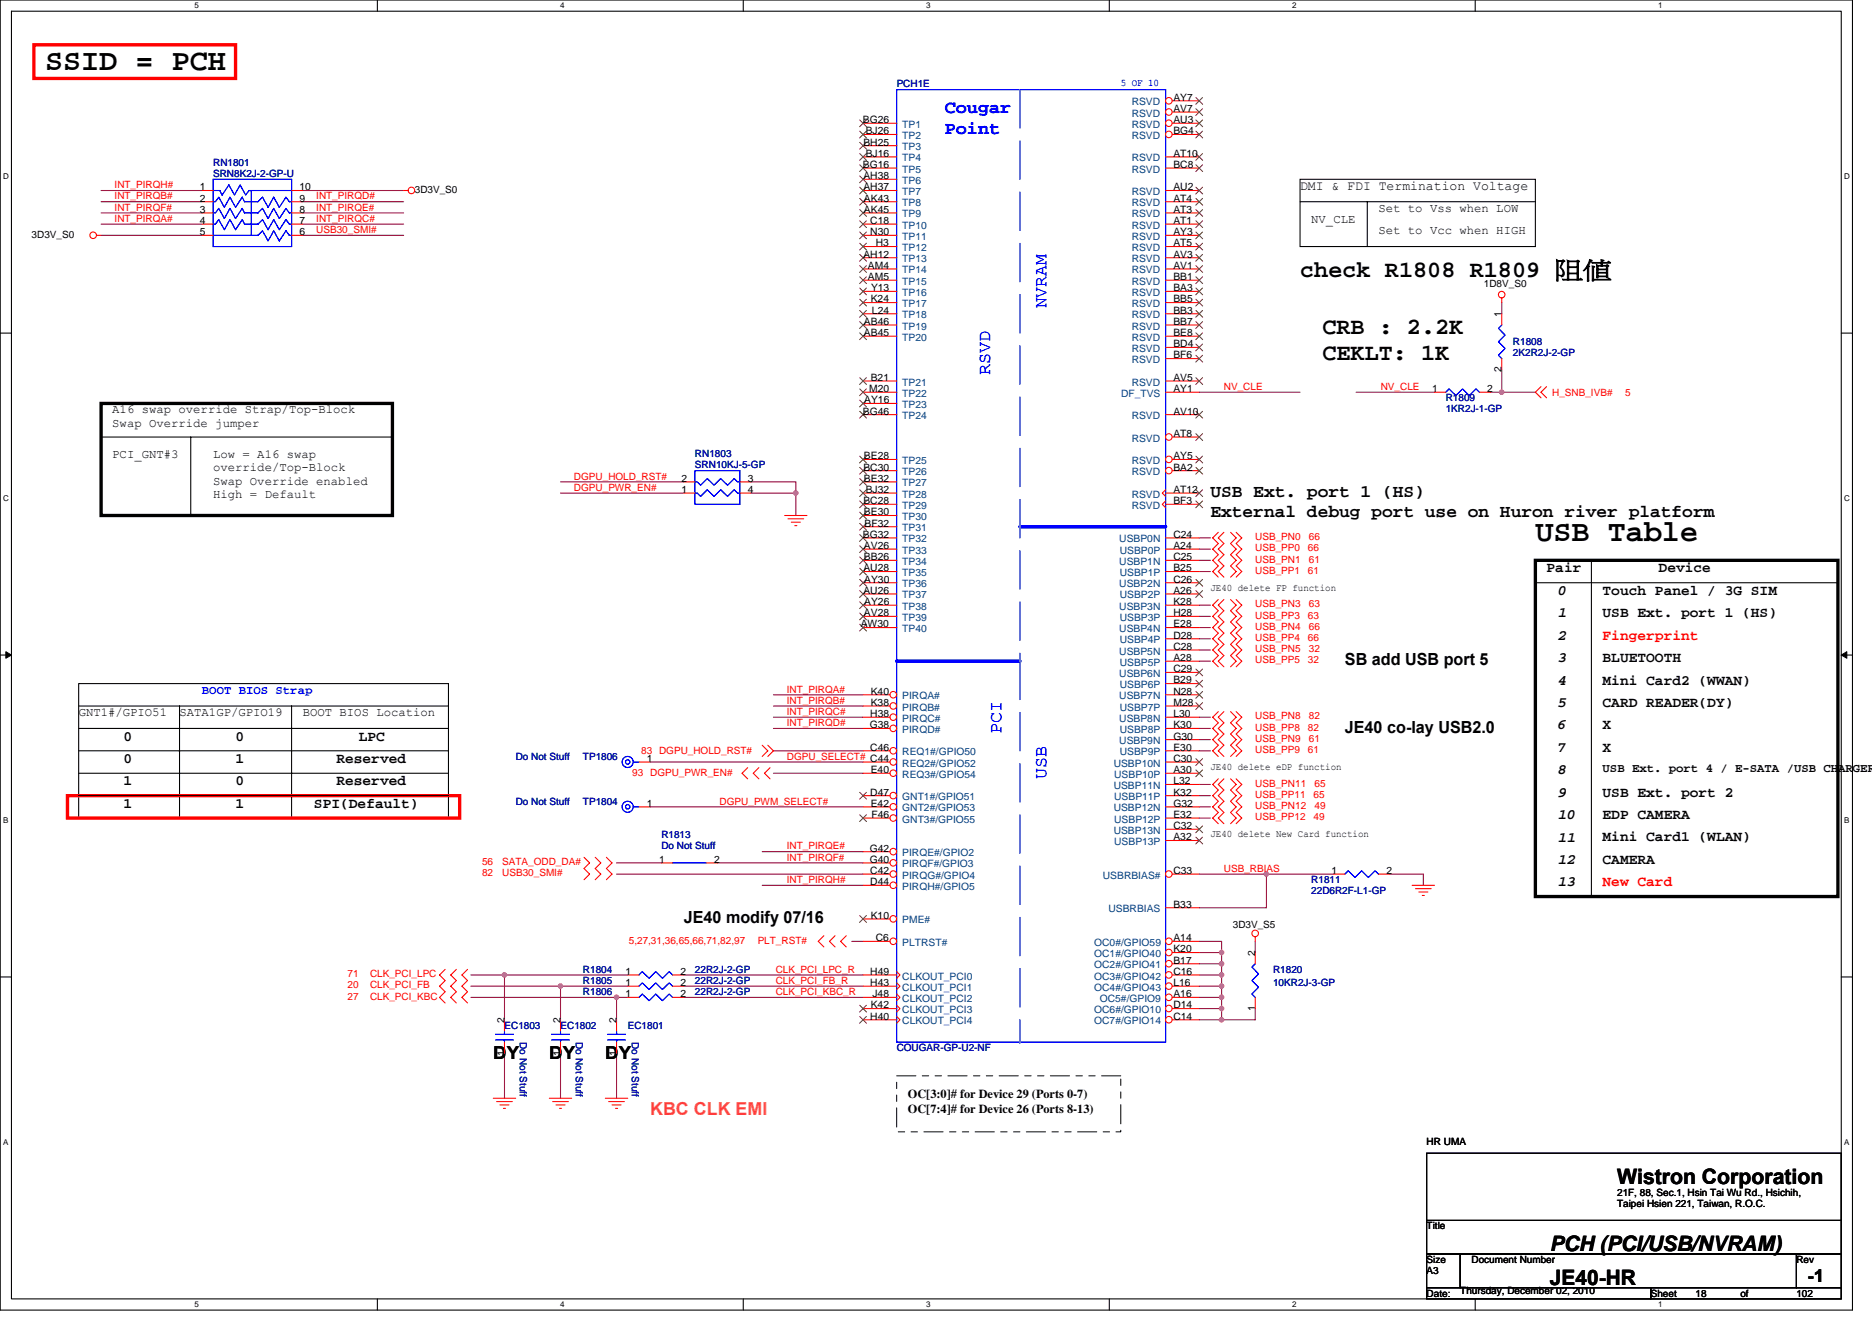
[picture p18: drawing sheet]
<svg xmlns="http://www.w3.org/2000/svg" width="297mm" height="210mm" viewBox="0 0 297 210" stroke-linecap="round" stroke-linejoin="round" font-family="sans-serif">
<defs><g id="words">
<g font-size="4.8">
<text x="7.2" y="11.1">SSID = PCH</text>
<text x="243.6" y="85.8">USB Table</text>
</g>
<g font-size="3.7">
<text x="206.3" y="44">check R1808 R1809 阻值</text>
<text x="209.8" y="52.9">CRB : 2.2K</text>
<text x="209.8" y="57.2">CEKLT: 1K</text>
</g>
<g font-size="3.4">
<text x="256.6" y="187.9">Wistron Corporation</text>
<text x="245.9" y="203.9">JE40-HR</text>
<text x="245.9" y="198.5">PCH (PCI/USB/NVRAM)</text>
</g>
<g font-size="2.8" fill="#00f">
<text x="149.9" y="18">Cougar</text>
<text x="149.9" y="21.2">Point</text>
<text x="166" y="48.9" transform="rotate(-90 166 48.9)">NVRAM</text>
<text x="157.1" y="59.6" transform="rotate(-90 157.1 59.6)">RSVD</text>
<text x="158.9" y="116.5" transform="rotate(-90 158.9 116.5)">PCI</text>
<text x="166" y="123.6" transform="rotate(-90 166 123.6)">USB</text>
</g>
<g font-size="2.8">
<text x="192.1" y="78.8">USB Ext. port 1 (HS)</text>
<text x="192.1" y="82">External debug port use on Huron river platform</text>
<text x="78.3" y="168">DY</text>
<text x="87.2" y="168">DY</text>
<text x="96.1" y="168">DY</text>
<text x="286.8" y="203.4">-1</text>
</g>
<text font-size="2.8" fill="#ff8000" x="103.2" y="176.9">KBC CLK EMI</text>
<g font-size="2.6">
<text x="213.4" y="105.6">SB add USB port 5</text>
<text x="213.4" y="116.2">JE40 co-lay USB2.0</text>
<text x="108.5" y="146.5">JE40 modify 07/16</text>
</g>
<g font-size="2.3">
<text x="245.4" y="90.8">Pair</text>
<text x="247.2" y="94.4">0</text>
<text x="254.3" y="94.4">Touch Panel / 3G SIM</text>
<text x="263.2" y="90.8">Device</text>
<text x="247.2" y="101.5">2</text>
<text x="247.2" y="98">1</text>
<text x="254.3" y="97.9">USB Ext. port 1 (HS)</text>
<text x="247.2" y="105.1">3</text>
<text x="254.3" y="105.1">BLUETOOTH</text>
<text x="247.2" y="108.6">4</text>
<text x="247.2" y="112.2">5</text>
<text x="254.3" y="112.2">CARD READER(DY)</text>
<text x="254.3" y="108.6">Mini Card2 (WWAN)</text>
<text x="19.6" y="117.5">0</text>
<text x="37.4" y="117.5">0</text>
<text x="56.9" y="117.5">LPC</text>
<text x="247.2" y="115.7">6</text>
<text x="247.2" y="119.3">7</text>
<text x="254.3" y="115.7">X</text>
<text x="254.3" y="119.3">X</text>
<text x="19.6" y="121.1">0</text>
<text x="19.6" y="124.6">1</text>
<text x="37.4" y="121.1">1</text>
<text x="37.4" y="124.6">0</text>
<text x="53.4" y="121.1">Reserved</text>
<text x="53.4" y="124.6">Reserved</text>
<text x="247.2" y="122.9">8</text>
<text x="19.6" y="128.2">1</text>
<text x="37.4" y="128.2">1</text>
<text x="49.8" y="128.2">SPI(Default)</text>
<text x="247.2" y="130">10</text>
<text x="247.2" y="126.4">9</text>
<text x="254.3" y="126.4">USB Ext. port 2</text>
<text x="254.3" y="129.9">EDP CAMERA</text>
<text x="247.2" y="137.1">12</text>
<text x="247.2" y="133.5">11</text>
<text x="254.3" y="133.5">Mini Card1 (WLAN)</text>
<text x="254.3" y="137.1">CAMERA</text>
<text x="247.2" y="140.6">13</text>
</g>
<g font-size="2.3" fill="#f00">
<text x="254.3" y="101.5">Fingerprint</text>
<text x="254.3" y="140.6">New Card</text>
</g>
<text font-size="2.1" x="206.3" y="30.1">DMI &amp; FDI Termination Voltage</text>
<g font-size="1.9">
<text x="208.1" y="35.3">NV_CLE</text>
<text x="218.7" y="33.6">Set to Vss when LOW</text>
<text x="218.7" y="37.1">Set to Vcc when HIGH</text>
<text x="17.8" y="65.6">A16 swap override Strap/Top-Block</text>
<text x="17.8" y="67.7">Swap Override jumper</text>
<text x="17.8" y="72.7">PCI_GNT#3</text>
<text x="33.8" y="72.7">Low = A16 swap</text>
<text x="33.8" y="74.8">override/Top-Block</text>
<text x="33.8" y="76.9">Swap Override enabled</text>
<text x="33.8" y="79">High = Default</text>
<text x="12.5" y="113.6">GNT1#/GPIO51</text>
<text x="28.5" y="113.6">SATA1GP/GPIO19</text>
<text x="48" y="113.6">BOOT BIOS Location</text>
<text x="254.3" y="122.5">USB Ext. port 4 / E-SATA /USB CHARGER</text>
<text x="144.1" y="174.2">OC[3:0]# for Device 29 (Ports 0-7)</text>
<text x="144.1" y="176.5">OC[7:4]# for Device 26 (Ports 8-13)</text>
</g>
<text font-size="1.9" fill="#00f" x="32" y="110.1">BOOT BIOS Strap</text>
<g font-size="1.6" fill="#000080">
<text x="142.3" y="13.9">PCH1E</text>
<text x="33.8" y="26.3">RN1801</text>
<text x="33.8" y="28.1">SRN8K2J-2-GP-U</text>
<text x="240.1" y="54.8">R1808</text>
<text x="240.1" y="56.5">2K2R2J-2-GP</text>
<text x="229.4" y="63.6">R1809</text>
<text x="229.4" y="65.4">1KR2J-1-GP</text>
<text x="110.3" y="72.5">RN1803</text>
<text x="110.3" y="74.3">SRN10KJ-5-GP</text>
<text x="81.8" y="120.5">Do Not Stuff</text>
<text x="92.5" y="120.5">TP1806</text>
<text x="81.8" y="127.7">Do Not Stuff</text>
<text x="92.5" y="127.7">TP1804</text>
<text x="104.9" y="133">R1813</text>
<text x="104.9" y="134.8">Do Not Stuff</text>
<text x="208.1" y="140.1">R1811</text>
<text x="208.1" y="141.9">22D6R2F-L1-GP</text>
<text x="92.5" y="154.3">R1804</text>
<text x="110.3" y="154.3">22R2J-2-GP</text>
<text x="202" y="154.3">R1820</text>
<text x="92.5" y="157.9">R1806</text>
<text x="92.5" y="156.1">R1805</text>
<text x="110.3" y="157.9">22R2J-2-GP</text>
<text x="110.3" y="156.1">22R2J-2-GP</text>
<text x="202" y="156.5">10KR2J-3-GP</text>
<text x="80" y="163.2">EC1803</text>
<text x="82.5" y="165.4" transform="rotate(90 82.5 165.4)">Do Not Stuff</text>
<text x="88.9" y="163.2">EC1802</text>
<text x="91.4" y="165.4" transform="rotate(90 91.4 165.4)">Do Not Stuff</text>
<text x="99.6" y="163.2">EC1801</text>
<text x="100.3" y="165.4" transform="rotate(90 100.3 165.4)">Do Not Stuff</text>
<text x="142.3" y="166.8">COUGAR-GP-U2-NF</text>
</g>
<text font-size="1.6" fill="#00f" x="177.8" y="13.7">5 OF 10</text>
<g font-size="1.6" fill="#004080">
<text x="179.6" y="16.7">RSVD</text>
<text x="143.2" y="20.3">TP1</text>
<text x="143.2" y="22.1">TP2</text>
<text x="143.2" y="23.8">TP3</text>
<text x="179.6" y="18.5">RSVD</text>
<text x="179.6" y="20.3">RSVD</text>
<text x="179.6" y="22.1">RSVD</text>
<text x="143.2" y="29.2">TP6</text>
<text x="143.2" y="25.6">TP4</text>
<text x="143.2" y="27.4">TP5</text>
<text x="179.6" y="25.6">RSVD</text>
<text x="179.6" y="27.4">RSVD</text>
<text x="143.2" y="30.9">TP7</text>
<text x="143.2" y="32.7">TP8</text>
<text x="143.2" y="34.5">TP9</text>
<text x="179.6" y="30.9">RSVD</text>
<text x="179.6" y="32.7">RSVD</text>
<text x="179.6" y="34.5">RSVD</text>
<text x="143.2" y="41.6">TP13</text>
<text x="143.2" y="39.8">TP12</text>
<text x="143.2" y="38.1">TP11</text>
<text x="143.2" y="36.3">TP10</text>
<text x="179.6" y="36.3">RSVD</text>
<text x="179.6" y="38.1">RSVD</text>
<text x="179.6" y="39.8">RSVD</text>
<text x="179.6" y="41.6">RSVD</text>
<text x="143.2" y="46.9">TP16</text>
<text x="143.2" y="45.2">TP15</text>
<text x="143.2" y="43.4">TP14</text>
<text x="179.6" y="43.4">RSVD</text>
<text x="179.6" y="45.2">RSVD</text>
<text x="179.6" y="46.9">RSVD</text>
<text x="143.2" y="48.7">TP17</text>
<text x="143.2" y="50.5">TP18</text>
<text x="143.2" y="52.3">TP19</text>
<text x="179.6" y="48.7">RSVD</text>
<text x="179.6" y="50.5">RSVD</text>
<text x="179.6" y="52.3">RSVD</text>
<text x="143.2" y="54.1">TP20</text>
<text x="179.6" y="54.1">RSVD</text>
<text x="179.6" y="55.8">RSVD</text>
<text x="179.6" y="57.6">RSVD</text>
<text x="143.2" y="61.2">TP21</text>
<text x="143.2" y="62.9">TP22</text>
<text x="143.2" y="64.7">TP23</text>
<text x="177.9" y="62.9">DF_TVS</text>
<text x="179.6" y="61.2">RSVD</text>
<text x="143.2" y="66.5">TP24</text>
<text x="179.6" y="70.1">RSVD</text>
<text x="179.6" y="66.5">RSVD</text>
<text x="143.2" y="73.6">TP25</text>
<text x="143.2" y="75.4">TP26</text>
<text x="143.2" y="77.2">TP27</text>
<text x="179.6" y="73.6">RSVD</text>
<text x="179.6" y="75.4">RSVD</text>
<text x="143.2" y="79">TP28</text>
<text x="143.2" y="80.7">TP29</text>
<text x="143.2" y="82.5">TP30</text>
<text x="179.6" y="79">RSVD</text>
<text x="179.6" y="80.7">RSVD</text>
<text x="143.2" y="84.3">TP31</text>
<text x="143.2" y="86.1">TP32</text>
<text x="143.2" y="87.8">TP33</text>
<text x="143.2" y="89.6">TP34</text>
<text x="177.6" y="86.1">USBP0N</text>
<text x="177.6" y="89.6">USBP1N</text>
<text x="177.7" y="87.8">USBP0P</text>
<text x="143.2" y="91.4">TP35</text>
<text x="143.2" y="93.2">TP36</text>
<text x="143.2" y="95">TP37</text>
<text x="177.6" y="93.2">USBP2N</text>
<text x="177.7" y="91.4">USBP1P</text>
<text x="177.7" y="95">USBP2P</text>
<text x="143.2" y="96.7">TP38</text>
<text x="143.2" y="98.5">TP39</text>
<text x="143.2" y="100.3">TP40</text>
<text x="177.6" y="96.7">USBP3N</text>
<text x="177.6" y="100.3">USBP4N</text>
<text x="177.7" y="98.5">USBP3P</text>
<text x="177.6" y="103.8">USBP5N</text>
<text x="177.6" y="107.4">USBP6N</text>
<text x="177.7" y="102.1">USBP4P</text>
<text x="177.7" y="105.6">USBP5P</text>
<text x="143.2" y="111">PIRQA#</text>
<text x="143.2" y="112.7">PIRQB#</text>
<text x="177.6" y="111">USBP7N</text>
<text x="177.7" y="109.2">USBP6P</text>
<text x="177.7" y="112.7">USBP7P</text>
<text x="143.2" y="114.5">PIRQC#</text>
<text x="143.2" y="116.3">PIRQD#</text>
<text x="143.2" y="119.8">REQ1#/GPIO50</text>
<text x="177.6" y="114.5">USBP8N</text>
<text x="177.6" y="118.1">USBP9N</text>
<text x="177.7" y="116.3">USBP8P</text>
<text x="177.7" y="119.8">USBP9P</text>
<text x="143.2" y="121.6">REQ2#/GPIO52</text>
<text x="143.2" y="123.4">REQ3#/GPIO54</text>
<text x="176.7" y="121.6">USBP10N</text>
<text x="176.7" y="125.2">USBP11N</text>
<text x="176.8" y="123.4">USBP10P</text>
<text x="143.2" y="127">GNT1#/GPIO51</text>
<text x="143.2" y="128.7">GNT2#/GPIO53</text>
<text x="143.2" y="130.5">GNT3#/GPIO55</text>
<text x="176.7" y="128.7">USBP12N</text>
<text x="176.8" y="127">USBP11P</text>
<text x="176.8" y="130.5">USBP12P</text>
<text x="143.2" y="135.8">PIRQE#/GPIO2</text>
<text x="143.2" y="137.6">PIRQF#/GPIO3</text>
<text x="176.7" y="132.3">USBP13N</text>
<text x="176.8" y="134.1">USBP13P</text>
<text x="143.2" y="139.4">PIRQG#/GPIO4</text>
<text x="143.2" y="141.2">PIRQH#/GPIO5</text>
<text x="175" y="139.4">USBRBIAS#</text>
<text x="143.2" y="146.5">PME#</text>
<text x="175.9" y="144.7">USBRBIAS</text>
<text x="143.2" y="155.4">CLKOUT_PCI0</text>
<text x="143.2" y="150.1">PLTRST#</text>
<text x="173.6" y="150.1">OC0#/GPIO59</text>
<text x="173.6" y="151.8">OC1#/GPIO40</text>
<text x="173.6" y="153.6">OC2#/GPIO41</text>
<text x="173.6" y="155.4">OC3#/GPIO42</text>
<text x="143.2" y="157.2">CLKOUT_PCI1</text>
<text x="143.2" y="159">CLKOUT_PCI2</text>
<text x="143.2" y="160.7">CLKOUT_PCI3</text>
<text x="173.6" y="157.2">OC4#/GPIO43</text>
<text x="173.6" y="160.7">OC6#/GPIO10</text>
<text x="174.5" y="159">OC5#/GPIO9</text>
<text x="143.2" y="162.5">CLKOUT_PCI4</text>
<text x="173.6" y="162.5">OC7#/GPIO14</text>
</g>
<g font-size="1.6">
<text x="186.2" y="16">AY7</text>
<text x="186.2" y="17.8">AV7</text>
<text x="136.9" y="19.5">BG26</text>
<text x="137" y="23.1">BH25</text>
<text x="137.4" y="21.3">BJ26</text>
<text x="186.2" y="19.5">AU3</text>
<text x="186.2" y="21.3">BG4</text>
<text x="136.9" y="26.6">BG16</text>
<text x="137" y="28.4">AH38</text>
<text x="137.4" y="24.9">BJ16</text>
<text x="186.2" y="24.9">AT10</text>
<text x="186.2" y="26.6">BC8</text>
<text x="31.7" y="30.2">1</text>
<text x="31.7" y="32">2</text>
<text x="31.7" y="33.8">3</text>
<text x="31.7" y="35.5">4</text>
<text x="47.5" y="35.5">7</text>
<text x="47.5" y="33.8">8</text>
<text x="47.5" y="32">9</text>
<text x="47.5" y="30.2">10</text>
<text x="65.8" y="30.6">3D3V_S0</text>
<text x="137" y="30.2">AH37</text>
<text x="137.1" y="32">AK43</text>
<text x="137.1" y="33.8">AK45</text>
<text x="138.1" y="35.5">C18</text>
<text x="186.2" y="30.2">AU2</text>
<text x="186.2" y="32">AT4</text>
<text x="186.2" y="33.8">AT3</text>
<text x="186.2" y="35.5">AT1</text>
<text x="5" y="37.7">3D3V_S0</text>
<text x="31.7" y="37.3">5</text>
<text x="47.5" y="37.3">6</text>
<text x="137" y="40.9">AH12</text>
<text x="138.1" y="37.3">N30</text>
<text x="139" y="39.1">H3</text>
<text x="186.2" y="37.3">AY3</text>
<text x="186.2" y="39.1">AT5</text>
<text x="186.2" y="40.9">AV3</text>
<text x="137.7" y="44.4">AM5</text>
<text x="137.7" y="42.7">AM4</text>
<text x="138.2" y="48">K24</text>
<text x="138.2" y="46.2">Y13</text>
<text x="186.2" y="48">BB5</text>
<text x="186.2" y="42.7">AV1</text>
<text x="186.2" y="44.4">BB1</text>
<text x="186.2" y="46.2">BA3</text>
<text x="235.5" y="45.5">1D8V_S0</text>
<text x="137.1" y="51.5">AB46</text>
<text x="137.1" y="53.3">AB45</text>
<text x="138.4" y="49.8">L24</text>
<text x="186.2" y="49.8">BB3</text>
<text x="186.2" y="51.5">BB7</text>
<text x="186.2" y="53.3">BE8</text>
<text x="238.3" y="50.3" transform="rotate(-90 238.3 50.3)">1</text>
<text x="186.2" y="55.1">BD4</text>
<text x="186.2" y="56.9">BF6</text>
<text x="238.3" y="59.1" transform="rotate(-90 238.3 59.1)">2</text>
<text x="136.9" y="65.8">BG46</text>
<text x="137.1" y="64">AY16</text>
<text x="137.9" y="62.2">M20</text>
<text x="138.2" y="60.4">B21</text>
<text x="186.2" y="60.4">AV5</text>
<text x="186.2" y="65.8">AV10</text>
<text x="186.2" y="62.2">AY1</text>
<text x="227.3" y="62.2">1</text>
<text x="236" y="62.2">2</text>
<text x="186.2" y="69.3">AT8</text>
<text x="108.1" y="76.4">2</text>
<text x="118.6" y="76.4">3</text>
<text x="137" y="74.7">BC30</text>
<text x="137.1" y="72.9">BE28</text>
<text x="137.1" y="76.4">BE32</text>
<text x="186.2" y="72.9">AY5</text>
<text x="186.2" y="74.7">BA2</text>
<text x="108.1" y="78.2">1</text>
<text x="118.6" y="78.2">4</text>
<text x="137" y="80">BC28</text>
<text x="137.1" y="81.8">BE30</text>
<text x="137.2" y="83.5">BF32</text>
<text x="137.4" y="78.2">BJ32</text>
<text x="186.2" y="78.2">AT12</text>
<text x="186.2" y="80">BF3</text>
<text x="136.9" y="85.3">BG32</text>
<text x="137.1" y="87.1">AV26</text>
<text x="137.1" y="88.9">BB26</text>
<text x="186.2" y="85.3">C24</text>
<text x="186.2" y="88.9">C25</text>
<text x="186.2" y="87.1">A24</text>
<text x="137" y="90.7">AU28</text>
<text x="137" y="94.2">AU26</text>
<text x="137.1" y="92.4">AY30</text>
<text x="137.1" y="96">AY26</text>
<text x="186.2" y="92.4">C26</text>
<text x="186.2" y="96">K28</text>
<text x="186.2" y="90.7">B25</text>
<text x="186.2" y="94.2">A26</text>
<text x="192.1" y="93.7">JE40 delete FP function</text>
<text x="136.6" y="99.5">AW30</text>
<text x="137.1" y="97.8">AV28</text>
<text x="186.2" y="99.5">E28</text>
<text x="186.2" y="97.8">H28</text>
<text x="186.2" y="101.3">D28</text>
<text x="186.2" y="103.1">C28</text>
<text x="186.2" y="106.7">C29</text>
<text x="186.2" y="104.9">A28</text>
<text x="138.1" y="113.8">H38</text>
<text x="138.2" y="110.2">K40</text>
<text x="138.2" y="112">K38</text>
<text x="186.2" y="110.2">N28</text>
<text x="186.2" y="113.8">L30</text>
<text x="186.2" y="108.4">B29</text>
<text x="186.2" y="112">M28</text>
<text x="138" y="115.5">G38</text>
<text x="138.1" y="119.1">C46</text>
<text x="186.2" y="117.3">G30</text>
<text x="186.2" y="115.5">K30</text>
<text x="186.2" y="119.1">E30</text>
<text x="102.6" y="120.9">1</text>
<text x="138.2" y="122.7">E40</text>
<text x="186.2" y="120.9">C30</text>
<text x="186.2" y="124.4">L32</text>
<text x="186.2" y="122.7">A30</text>
<text x="192.1" y="122.2">JE40 delete eDP function</text>
<text x="102.6" y="128">1</text>
<text x="138.1" y="126.2">D47</text>
<text x="138.2" y="128">E42</text>
<text x="138.3" y="129.8">F46</text>
<text x="186.2" y="128">G32</text>
<text x="186.2" y="131.6">C32</text>
<text x="186.2" y="126.2">K32</text>
<text x="186.2" y="129.8">E32</text>
<text x="104.6" y="136.9">1</text>
<text x="113.3" y="136.9">2</text>
<text x="138" y="135.1">G42</text>
<text x="138" y="136.9">G40</text>
<text x="186.2" y="133.3">A32</text>
<text x="192.1" y="132.8">JE40 delete New Card function</text>
<text x="138.1" y="138.7">C42</text>
<text x="138.1" y="140.4">D44</text>
<text x="186.2" y="138.7">C33</text>
<text x="186.2" y="144">B33</text>
<text x="211.3" y="138.7">1</text>
<text x="220" y="138.7">2</text>
<text x="138.2" y="145.8">K10</text>
<text x="139" y="149.3">C6</text>
<text x="186.2" y="149.3">A14</text>
<text x="195.6" y="147.2">3D3V_S5</text>
<text x="99.2" y="154.7">1</text>
<text x="108" y="154.7">2</text>
<text x="138.1" y="154.7">H49</text>
<text x="186.2" y="151.1">K20</text>
<text x="186.2" y="152.9">B17</text>
<text x="186.2" y="154.7">C16</text>
<text x="199.2" y="151.7" transform="rotate(-90 199.2 151.7)">2</text>
<text x="99.2" y="158.2">1</text>
<text x="99.2" y="156.4">1</text>
<text x="108" y="158.2">2</text>
<text x="108" y="156.4">2</text>
<text x="138.1" y="156.4">H43</text>
<text x="138.1" y="161.8">H40</text>
<text x="138.2" y="160">K42</text>
<text x="138.4" y="158.2">J48</text>
<text x="186.2" y="158.2">A16</text>
<text x="186.2" y="156.4">L16</text>
<text x="186.2" y="160">D14</text>
<text x="186.2" y="161.8">C14</text>
<text x="199.2" y="160.4" transform="rotate(-90 199.2 160.4)">1</text>
<text x="80" y="167.5" transform="rotate(-90 80 167.5)">1</text>
<text x="80" y="162.3" transform="rotate(-90 80 162.3)">2</text>
<text x="88.9" y="167.5" transform="rotate(-90 88.9 167.5)">1</text>
<text x="88.9" y="162.3" transform="rotate(-90 88.9 162.3)">2</text>
<text x="97.8" y="167.5" transform="rotate(-90 97.8 167.5)">1</text>
<text x="97.8" y="162.3" transform="rotate(-90 97.8 162.3)">2</text>
<text x="226.4" y="181.7">HR UMA</text>
<text x="256.6" y="189.7">21F, 88, Sec.1, Hsin Tai Wu Rd., Hsichih,</text>
<text x="256.6" y="191.5">Taipei Hsien 221, Taiwan, R.O.C.</text>
<text x="226.4" y="195.1">Title</text>
<text x="226.4" y="202.2">A3</text>
<text x="226.4" y="200.4">Size</text>
<text x="233.5" y="200.4">Document Number</text>
<text x="285" y="200.4">Rev</text>
<text x="226.4" y="205.7">Date:</text>
<text x="231.7" y="205.4">Thursday, December 02, 2010</text>
<text x="261.9" y="205.7">Sheet</text>
<text x="269" y="205.7">18</text>
<text x="276.2" y="205.7">of</text>
<text x="285" y="205.7">102</text>
</g>
<g font-size="1.6" fill="#f00">
<text x="18.2" y="29.9">INT_PIRQH#</text>
<text x="18.2" y="31.6">INT_PIRQB#</text>
<text x="18.2" y="35.2">INT_PIRQA#</text>
<text x="18.2" y="33.4">INT_PIRQF#</text>
<text x="50.2" y="33.4">INT_PIRQE#</text>
<text x="50.2" y="35.2">INT_PIRQC#</text>
<text x="50.2" y="31.6">INT_PIRQD#</text>
<text x="50.2" y="37">USB30_SMI#</text>
<text x="194.2" y="61.9">NV_CLE</text>
<text x="219.1" y="61.9">NV_CLE</text>
<text x="246.3" y="62.8">H_SNB_IVB#</text>
<text x="257.8" y="62.8">5</text>
<text x="91.1" y="77.9">DGPU_PWR_EN#</text>
<text x="91.1" y="76.1">DGPU_HOLD_RST#</text>
<text x="199.2" y="89.3">USB_PN1</text>
<text x="199.2" y="85.7">USB_PN0</text>
<text x="199.2" y="87.5">USB_PP0</text>
<text x="207.5" y="87.5">66</text>
<text x="207.7" y="89.3">61</text>
<text x="207.7" y="85.7">66</text>
<text x="199.2" y="91">USB_PP1</text>
<text x="207.5" y="91">61</text>
<text x="199.2" y="96.4">USB_PN3</text>
<text x="199.2" y="98.1">USB_PP3</text>
<text x="199.2" y="99.9">USB_PN4</text>
<text x="199.2" y="101.7">USB_PP4</text>
<text x="207.5" y="98.1">63</text>
<text x="207.5" y="101.7">66</text>
<text x="207.7" y="96.4">63</text>
<text x="207.7" y="99.9">66</text>
<text x="199.2" y="103.5">USB_PN5</text>
<text x="199.2" y="105.3">USB_PP5</text>
<text x="207.5" y="105.3">32</text>
<text x="207.7" y="103.5">32</text>
<text x="124.9" y="111.7">INT_PIRQB#</text>
<text x="124.9" y="113.4">INT_PIRQC#</text>
<text x="124.9" y="109.9">INT_PIRQA#</text>
<text x="101.7" y="119.7">83 DGPU_HOLD_RST#</text>
<text x="124.9" y="115.2">INT_PIRQD#</text>
<text x="199.2" y="117.7">USB_PN9</text>
<text x="199.2" y="119.5">USB_PP9</text>
<text x="199.2" y="114.2">USB_PN8</text>
<text x="199.2" y="115.9">USB_PP8</text>
<text x="207.5" y="119.5">61</text>
<text x="207.5" y="115.9">82</text>
<text x="207.7" y="117.7">61</text>
<text x="207.7" y="114.2">82</text>
<text x="100.3" y="123">93 DGPU_PWR_EN#</text>
<text x="124.9" y="120.5">DGPU_SELECT# C44</text>
<text x="199.2" y="124.8">USB_PN11</text>
<text x="208.6" y="124.8">65</text>
<text x="114.2" y="127.7">DGPU_PWM_SELECT#</text>
<text x="199.2" y="128.4">USB_PN12</text>
<text x="199.2" y="130.2">USB_PP12</text>
<text x="199.2" y="126.6">USB_PP11</text>
<text x="208.4" y="130.2">49</text>
<text x="208.4" y="126.6">65</text>
<text x="208.6" y="128.4">49</text>
<text x="76.5" y="137.3">56</text>
<text x="79.7" y="137.3">SATA_ODD_DA#</text>
<text x="124.9" y="136.5">INT_PIRQF#</text>
<text x="124.9" y="134.8">INT_PIRQE#</text>
<text x="76.5" y="139">82</text>
<text x="79.7" y="139">USB30_SMI#</text>
<text x="124.9" y="140.1">INT_PIRQH#</text>
<text x="194.2" y="138.3">USB_RBIAS</text>
<text x="99.8" y="149.7">5,27,31,36,65,66,71,82,97</text>
<text x="120.2" y="149.7">PLT_RST#</text>
<text x="55.2" y="155">71</text>
<text x="58.7" y="155">CLK_PCI_LPC</text>
<text x="123.1" y="154.3">CLK_PCI_LPC_R</text>
<text x="55.2" y="156.8">20</text>
<text x="55.2" y="158.6">27</text>
<text x="58.7" y="156.8">CLK_PCI_FB</text>
<text x="58.7" y="158.6">CLK_PCI_KBC</text>
<text x="123.1" y="156.1">CLK_PCI_FB_R</text>
<text x="123.1" y="157.9">CLK_PCI_KBC_R</text>
</g>
<g font-size="1.3">
<text x="30.8" y="1.3">5</text>
<text x="88.9" y="1.3">4</text>
<text x="147" y="1.3">3</text>
<text x="205" y="1.3">2</text>
<text x="263.1" y="1.3">1</text>
<text x=".5" y="28.4">D</text>
<text x="292.6" y="28.4">D</text>
<text x=".5" y="79.5">C</text>
<text x="292.6" y="79.5">C</text>
<text x=".5" y="130.6">B</text>
<text x="292.6" y="130.6">B</text>
<text x=".5" y="181.7">A</text>
<text x="292.6" y="181.7">A</text>
<text x="30.8" y="207.4">5</text>
<text x="88.9" y="207.4">4</text>
<text x="147" y="207.4">3</text>
<text x="205" y="207.4">2</text>
<text x="263.1" y="207.4">1</text>
</g>
</g></defs>
<path d="M0 0h293.9v207.9h-293.9zM1.8 1.8h290.4v204.3h-290.4z" fill="none" stroke="#000" stroke-width=".17"/>
<g fill="#fff">
<path d="M30.8 .2h.7v1.4h-.7z"/>
<path d="M30.8 206.3h.7v1.4h-.7z"/>
</g>
<path d="M59.9 0v1.8M59.9 206.1v1.8" fill="none" stroke="#000" stroke-width=".17"/>
<g fill="#fff">
<path d="M88.9 .2h.7v1.4h-.7z"/>
<path d="M88.9 206.3h.7v1.4h-.7z"/>
</g>
<path d="M117.9 0v1.8M117.9 206.1v1.8" fill="none" stroke="#000" stroke-width=".17"/>
<g fill="#fff">
<path d="M147 .2h.7v1.4h-.7z"/>
<path d="M147 206.3h.7v1.4h-.7z"/>
</g>
<path d="M176 0v1.8M176 206.1v1.8" fill="none" stroke="#000" stroke-width=".17"/>
<g fill="#fff">
<path d="M205 .2h.7v1.4h-.7z"/>
<path d="M205 206.3h.7v1.4h-.7z"/>
</g>
<path d="M234.1 0v1.8M234.1 206.1v1.8" fill="none" stroke="#000" stroke-width=".17"/>
<g fill="#fff">
<path d="M263.1 .2h.7v1.4h-.7z"/>
<path d="M263.1 206.3h.7v1.4h-.7z"/>
<path d="M.5 27.3h.9v1.4h-.9z"/>
<path d="M292.6 27.3h.9v1.4h-.9z"/>
<path d="M.5 78.4h.9v1.4h-.9z"/>
<path d="M292.6 78.4h.9v1.4h-.9z"/>
</g>
<path d="M0 52.9h1.8M292.2 52.9h1.7" fill="none" stroke="#000" stroke-width=".17"/>
<g fill="#fff">
<path d="M.5 129.5h.8v1.4h-.8z"/>
<path d="M292.6 129.5h.9v1.4h-.9z"/>
</g>
<path d="M0 103.9h1.8M292.2 103.9h1.7" fill="none" stroke="#000" stroke-width=".17"/>
<path d="M.9 103.4l.9 .5-.9 .5zM292.2 103.9l.8-.5v1z" fill="#000" stroke="#000" stroke-width=".16"/>
<g fill="#fff">
<path d="M.5 180.5h.8v1.4h-.8z"/>
<path d="M292.6 180.5h.9v1.4h-.9z"/>
</g>
<g fill="none" stroke="#000" stroke-width=".17">
<path d="M206.3 32h37.3M206.3 28.4h37.3v10.7h-37.3zM217 32v7.1M16 69.3h46.3M30.3 69.3v12.5M243.6 92.5h48M252.5 88.9v53.3M12.5 108.5h58.7v21.3h-58.7zM12.5 115.6h58.7M12.5 112h58.7M12.5 119.1h58.7M28.5 112v17.8"/>
<path d="M46.3 112v17.8M12.5 122.7h58.7M12.5 126.2h58.7M0 155h1.8M292.2 155h1.7M226.4 199h5.3v5.3h-5.3zM226.4 183h65.8v10.6h-65.8zM226.4 193.6h65.8v5.4h-65.8zM231.7 199h53.3v5.3h-53.3zM285 199h7.2v5.3h-7.2zM226.4 204.3h35.5v1.8h-35.5zM261.9 204.3h30.3v1.8h-30.3z"/>
</g>
<g fill="none" stroke="#800040" stroke-width=".17">
<path d="M16 32h16M16 37.3h16M16 30.2h16M16 33.8h16M16 35.6h16M48 32h16M48 37.3h16M48 30.2h16M48 33.8h16M48 35.6h16M238.3 48v1.8M238.3 58.7v3.5"/>
<path d="M88.9 78.2h19.6M88.9 76.5h19.6M119.2 78.2h7.1M119.2 76.5h7.1v5.3M190.3 62.2h16M215.2 62.2h12.4M236.5 62.2h7.1M190.3 96h1.8M190.3 97.8h1.8M190.3 87.1h1.8M190.3 85.3h1.8M190.3 99.6h1.8"/>
<path d="M190.3 88.9h1.8M190.3 90.7h1.8M122.7 112h14.2M122.7 113.8h14.2M122.7 115.6h14.2M122.7 110.2h14.2M122.7 119.1h14.2M190.3 113.8h1.8M190.3 115.6h1.8M190.3 119.1h1.8M190.3 101.3h1.8M190.3 117.3h1.8"/>
<path d="M190.3 103.1h1.8M190.3 104.9h1.8M97.8 136.9h7.1M97.8 138.7h39.1M103.2 128h33.7M103.2 120.9h33.7M113.8 136.9h23.1M120.9 135.1h16M122.7 122.7h14.2M190.3 138.7h10.7v5.3h-10.7M190.3 128h1.8M190.3 129.8h1.8"/>
<path d="M190.3 124.5h1.8M190.3 126.2h1.8M201 138.7h10.6M220.5 138.7h5.3v1.8M74.7 154.7h5.3v7.1M74.7 156.5h24.9M74.7 158.2h24.9M80 154.7h19.6M88.9 156.5v5.3M97.8 158.2v3.6M108.5 156.5h28.4M108.5 154.7h28.4"/>
<path d="M108.5 158.2h28.4M120.9 140.5h16M135.2 149.4h1.7M190.3 149.4h3.5v1.7M190.3 156.5h3.5M190.3 154.7h3.5M190.3 158.2h3.5M190.3 151.1h3.5M190.3 152.9h3.5M193.8 151.1v10.7M199.2 149.4v1.7M80 167.1v7.1"/>
<path d="M88.9 167.1v7.1M97.8 167.1v7.1M190.3 160h3.5M199.2 160v1.8h-8.9"/>
</g>
<g fill="#f0f" stroke="#f0f" stroke-width=".17">
<circle cx="80" cy="154.7" r=".35"/>
<circle cx="97.8" cy="158.2" r=".35"/>
<circle cx="200.9" cy="138.7" r=".35"/>
<circle cx="238.3" cy="62.2" r=".35"/>
<circle cx="126.3" cy="78.2" r=".35"/>
<circle cx="88.9" cy="156.5" r=".35"/>
<circle cx="193.8" cy="158.2" r=".35"/>
<circle cx="193.8" cy="161.8" r=".35"/>
<circle cx="193.8" cy="151.1" r=".35"/>
<circle cx="193.8" cy="160" r=".35"/>
<circle cx="193.8" cy="154.7" r=".35"/>
<circle cx="193.8" cy="156.5" r=".35"/>
<circle cx="193.8" cy="152.9" r=".35"/>
</g>
<g fill="none" stroke="#f00" stroke-width=".17">
<path d="M15.3 37.3h.7M32 37.3h1.8M32 30.2h1.8M32 32h1.8M32 33.8h1.8M32 35.6h1.8M46.3 37.3h1.7M46.3 30.2h1.7M46.3 32h1.7M46.3 33.8h1.7M46.3 35.6h1.7M64 30.2h.8"/>
<path d="M238.3 47.3v.7M185 60.5h5.3M244.5 61.3l-.9 .9 .9 .9M245.4 61.3l-.9 .9 .9 .9M124.5 81.8h3.6M125 82.3h2.5M125.6 82.8h1.4M126.1 83.4h.3M193.3 84.5l-.9 .8 .9 .9-.9 .9 .9 .9-.9 .9 .9 .9-.9 .9 .9 .9M193.3 95.1l-.9 .9 .9 .9-.9 .9 .9 .9-.9 .9 .9 .9-.9 .8 .9 .9-.9 .9 .9 .9-.9 .9 .9 .9M194.2 84.5l-.9 .8 .9 .9-.9 .9 .9 .9-.9 .9 .9 .9-.9 .9 .9 .9M194.2 95.1l-.9 .9 .9 .9-.9 .9 .9 .9-.9 .9 .9 .9-.9 .8 .9 .9-.9 .9 .9 .9-.9 .9 .9 .9"/>
<path d="M195.3 84.5l.8 .8-.8 .9 .8 .9-.8 .9 .8 .9-.8 .9 .8 .9-.8 .9M195.3 95.1l.8 .9-.8 .9 .8 .9-.8 .9 .8 .9-.8 .9 .8 .8-.8 .9 .8 .9-.8 .9 .8 .9-.8 .9M196.1 84.5l.9 .8-.9 .9 .9 .9-.9 .9 .9 .9-.9 .9 .9 .9-.9 .9M196.1 95.1l.9 .9-.9 .9 .9 .9-.9 .9 .9 .9-.9 .9 .9 .8-.9 .9 .9 .9-.9 .9 .9 .9-.9 .9M120.9 118.2l.9 .9-.9 .9M121.8 118.2l.9 .9-.9 .9M193.3 112.9l-.9 .9 .9 .9-.9 .9 .9 .9-.9 .8 .9 .9-.9 .9 .9 .9M194.2 112.9l-.9 .9 .9 .9-.9 .9 .9 .9-.9 .8 .9 .9-.9 .9 .9 .9M195.3 112.9l.8 .9-.8 .9 .8 .9-.8 .9 .8 .8-.8 .9 .8 .9-.8 .9M196.1 112.9l.9 .9-.9 .9 .9 .9-.9 .9 .9 .8-.9 .9 .9 .9-.9 .9M92.7 136l.9 .9-.9 .9 .9 .9-.9 .9M94.4 136l.9 .9-.9 .9 .9 .9-.9 .9"/>
<path d="M96.2 136l.9 .9-.9 .9 .9 .9-.9 .9M118.6 121.8l-.9 .9 .9 .9M120.4 121.8l-.9 .9 .9 .9M122.2 121.8l-.9 .9 .9 .9M193.3 123.6l-.9 .9 .9 .8-.9 .9 .9 .9-.9 .9 .9 .9-.9 .9 .9 .9M194.2 123.6l-.9 .9 .9 .8-.9 .9 .9 .9-.9 .9 .9 .9-.9 .9 .9 .9M195.3 123.6l.8 .9-.8 .8 .8 .9-.8 .9 .8 .9-.8 .9 .8 .9-.8 .9M196.1 123.6l.9 .9-.9 .8 .9 .9-.9 .9 .9 .9-.9 .9 .9 .9-.9 .9M70.6 153.8l-.9 .9 .9 .9-.9 .9 .9 .9-.9 .8 .9 .9M72.4 153.8l-.9 .9 .9 .9-.9 .9 .9 .9-.9 .8 .9 .9M74.2 153.8l-.9 .9 .9 .9-.9 .9 .9 .9-.9 .8 .9 .9M99.6 158.2h1.8"/>
<path d="M106.7 158.2h1.8M130.7 148.5l-.9 .9 .9 .8M132.5 148.5l-.9 .9 .9 .8M134.3 148.5l-.9 .9 .9 .8M199.2 148.6v.8M224.1 140.5h3.5M224.6 141h2.5M225.1 141.5h1.5M225.7 142.1h.3M78.3 174.2h3.5M78.8 174.8h2.5M79.3 175.3h1.5"/>
<path d="M79.9 175.9h.3M87.2 174.2h3.5M87.7 174.8h2.5M88.2 175.3h1.5M88.8 175.9h.3M88.9 161.8v1.8M88.9 165.4v1.7M96.1 174.2h3.5M96.6 174.8h2.5M97.1 175.3h1.4M97.7 175.9h.3"/>
<circle cx="14.8" cy="37.3" r=".52"/>
<circle cx="65.3" cy="30.2" r=".52"/>
<circle cx="238.3" cy="46.7" r=".52"/>
<circle cx="199.2" cy="148.1" r=".52"/>
</g>
<path d="M5.4 7.1h32v5.3h-32zM10.7 126.2h62.2v3.6h-62.2z" fill="none" stroke="#f00" stroke-width=".53"/>
<path d="M16 64h46.3v17.8h-46.3zM243.6 88.9h48v53.3h-48z" fill="none" stroke="#000" stroke-width=".53"/>
<path d="M142.3 170.7h35.5v8.9h-35.5z" fill="none" stroke="#000" stroke-width=".16" stroke-dasharray="3 1 1 1 1 1"/>
<g fill="none" stroke="#00f" stroke-width=".17">
<path d="M142.3 14.2h42.7v151.2h-42.7zM33.8 28.4h12.5v10.7h-12.5zM33.8 37.3h7.1l.8-.7 .8 1.6 .9-1.6 .9 1.6 1.1-1.6 .5 .7h.4M33.8 32h.4l.5-.7 .9 1.6 .9-1.6 .9 1.6 1-1.6 .4 .7h2.1l.8-.7 .8 1.6 .9-1.6 .9 1.6 1.1-1.6 .5 .7h.4M33.8 33.8h.4l.5-.7 .9 1.6 .9-1.6 .9 1.6 1-1.6 .4 .7h2.1l.8-.7 .8 1.6 .9-1.6 .9 1.6 1.1-1.6 .5 .7h.4M33.8 35.6h.4l.5-.8 .9 1.6 .9-1.6 .9 1.6 1-1.6 .4 .8h2.1l.8-.8 .8 1.6 .9-1.6 .9 1.6 1.1-1.6 .5 .8h.4M33.8 30.2h1.1l.3 .7 1.1-1.6 .9 1.6 .9-1.6 .9 1.6 .5-.7h6.8M39.9 30.2v7.1M101.4 158.2l.5-.5 1.1 1.1 1.1-1.1 1 1.1 1.1-1.1 .5 .5M87.5 165h2.9M87.5 164.1h2.9M88.9 163.6v.5"/>
<path d="M88.9 165v.4"/>
</g>
<path d="M161.8 14.2v90.7M161.8 104.9v60.5M161.8 104.9h.1M161.8 165.4h.1" fill="none" stroke="#fff" stroke-width=".16" stroke-dasharray="6.1 2"/>
<path d="M161.8 14.2v90.7M161.8 104.9v60.5M161.8 104.9h.1M161.8 165.4h.1" fill="none" stroke="#00f" stroke-width=".16" stroke-dasharray="6.1 2"/>
<path d="M161.8 83.6h23.2M142.3 104.9h19.5" fill="none" stroke="#00f" stroke-width=".53"/>
<path d="M189.8 59.9l1 1.1M190.8 59.9l-1.1 1.1" fill="none" stroke="#804000" stroke-width=".16"/>
<circle cx="185.5" cy="16" r=".52" fill="#fff" stroke="#f00" stroke-width=".17"/>
<path d="M186 16h4.3" fill="none" stroke="#f00" stroke-width=".17"/>
<path d="M189.8 15.5l1 1.1M190.8 15.5l-1.1 1.1" fill="none" stroke="#804000" stroke-width=".16"/>
<circle cx="185.5" cy="17.8" r=".52" fill="#fff" stroke="#f00" stroke-width=".17"/>
<path d="M186 17.8h4.3" fill="none" stroke="#f00" stroke-width=".17"/>
<path d="M189.8 17.3l1 1M190.8 17.3l-1.1 1" fill="none" stroke="#804000" stroke-width=".16"/>
<circle cx="185.5" cy="19.5" r=".52" fill="#fff" stroke="#f00" stroke-width=".17"/>
<path d="M186 19.6h4.3" fill="none" stroke="#f00" stroke-width=".17"/>
<path d="M189.8 19l1 1.1M190.8 19l-1.1 1.1" fill="none" stroke="#804000" stroke-width=".16"/>
<circle cx="185.5" cy="21.3" r=".52" fill="#fff" stroke="#f00" stroke-width=".17"/>
<g fill="none" stroke="#f00" stroke-width=".17">
<path d="M185 24.9h5.3M185 26.7h5.3M185 30.2h5.3M185 32h5.3M185 33.8h5.3M185 35.6h5.3M185 37.3h5.3M185 39.1h5.3M186 21.3h4.3M185 48h5.3M185 49.8h5.3M185 51.6h5.3"/>
<path d="M185 53.3h5.3M185 55.1h5.3M185 56.9h5.3M185 40.9h5.3M185 42.7h5.3M185 44.4h5.3M185 46.2h5.3M185 62.2h5.3"/>
</g>
<g fill="none" stroke="#804000" stroke-width=".16">
<path d="M189.8 20.8l1 1.1M189.8 24.4l1 1M189.8 26.1l1 1.1M189.8 29.7l1 1.1M189.8 31.5l1 1.1M189.8 33.3l1 1M189.8 35l1 1.1M189.8 36.8l1 1.1M189.8 38.6l1 1.1M190.8 20.8l-1.1 1.1M190.8 24.4l-1.1 1M190.8 26.1l-1.1 1.1"/>
<path d="M190.8 29.7l-1.1 1.1M190.8 31.5l-1.1 1.1M190.8 33.3l-1.1 1M190.8 35l-1.1 1.1M190.8 36.8l-1.1 1.1M190.8 38.6l-1.1 1.1M189.8 47.5l1 1.1M189.8 49.3l1 1M189.8 51l1 1.1M189.8 52.8l1 1.1M189.8 54.6l1 1.1M189.8 56.4l1 1"/>
<path d="M189.8 40.4l1 1M189.8 42.1l1 1.1M189.8 43.9l1 1.1M189.8 45.7l1 1.1M190.8 47.5l-1.1 1.1M190.8 49.3l-1.1 1M190.8 51l-1.1 1.1M190.8 52.8l-1.1 1.1M190.8 54.6l-1.1 1.1M190.8 56.4l-1.1 1M190.8 40.4l-1.1 1M190.8 42.1l-1.1 1.1"/>
<path d="M190.8 43.9l-1.1 1.1M190.8 45.7l-1.1 1.1"/>
</g>
<circle cx="185.5" cy="69.3" r=".52" fill="#fff" stroke="#f00" stroke-width=".17"/>
<path d="M185 65.8h5.3M186 69.3h4.3" fill="none" stroke="#f00" stroke-width=".17"/>
<path d="M189.8 68.8l1 1.1M189.8 65.3l1 1M190.8 68.8l-1.1 1.1M190.8 65.3l-1.1 1" fill="none" stroke="#804000" stroke-width=".16"/>
<circle cx="185.5" cy="72.9" r=".52" fill="#fff" stroke="#f00" stroke-width=".17"/>
<path d="M186 72.9h4.3" fill="none" stroke="#f00" stroke-width=".17"/>
<path d="M189.8 72.4l1 1M190.8 72.4l-1.1 1" fill="none" stroke="#804000" stroke-width=".16"/>
<circle cx="185.5" cy="74.7" r=".52" fill="#fff" stroke="#f00" stroke-width=".17"/>
<path d="M185 77.7l-.6 .5 .6 .6M185 79.5l-.6 .5 .6 .5M185 78.2h5.3M186 74.7h4.3M185 80h5.3" fill="none" stroke="#f00" stroke-width=".17"/>
<path d="M189.8 74.1l1 1.1M189.8 77.7l1 1.1M189.8 79.5l1 1.1M190.8 74.1l-1.1 1.1M190.8 77.7l-1.1 1.1M190.8 79.5l-1.1 1.1" fill="none" stroke="#804000" stroke-width=".16"/>
<circle cx="141.7" cy="110.2" r=".52" fill="#fff" stroke="#f00" stroke-width=".17"/>
<path d="M136.9 110.2h4.3" fill="none" stroke="#f00" stroke-width=".17"/>
<circle cx="141.7" cy="112" r=".52" fill="#fff" stroke="#f00" stroke-width=".17"/>
<path d="M136.9 112h4.3" fill="none" stroke="#f00" stroke-width=".17"/>
<circle cx="141.7" cy="113.8" r=".52" fill="#fff" stroke="#f00" stroke-width=".17"/>
<path d="M136.9 113.8h4.3" fill="none" stroke="#f00" stroke-width=".17"/>
<circle cx="141.7" cy="115.6" r=".52" fill="#fff" stroke="#f00" stroke-width=".17"/>
<path d="M136.9 115.6h4.3" fill="none" stroke="#f00" stroke-width=".17"/>
<circle cx="141.7" cy="119.1" r=".52" fill="#fff" stroke="#f00" stroke-width=".17"/>
<path d="M136.9 119.1h4.3" fill="none" stroke="#f00" stroke-width=".17"/>
<circle cx="141.7" cy="120.9" r=".52" fill="#fff" stroke="#f00" stroke-width=".17"/>
<path d="M136.9 120.9h4.3" fill="none" stroke="#f00" stroke-width=".17"/>
<circle cx="141.7" cy="122.7" r=".52" fill="#fff" stroke="#f00" stroke-width=".17"/>
<path d="M136.9 122.7h4.3" fill="none" stroke="#f00" stroke-width=".17"/>
<circle cx="141.7" cy="126.2" r=".52" fill="#fff" stroke="#f00" stroke-width=".17"/>
<path d="M136.9 126.2h4.3" fill="none" stroke="#f00" stroke-width=".17"/>
<path d="M136.4 125.7l1.1 1.1M137.5 125.7l-1.1 1.1" fill="none" stroke="#804000" stroke-width=".16"/>
<circle cx="141.7" cy="128" r=".52" fill="#fff" stroke="#f00" stroke-width=".17"/>
<path d="M136.9 128h4.3" fill="none" stroke="#f00" stroke-width=".17"/>
<circle cx="141.7" cy="129.8" r=".52" fill="#fff" stroke="#f00" stroke-width=".17"/>
<path d="M136.9 129.8h4.3" fill="none" stroke="#f00" stroke-width=".17"/>
<path d="M136.4 129.3l1.1 1M137.5 129.3l-1.1 1" fill="none" stroke="#804000" stroke-width=".16"/>
<circle cx="141.7" cy="135.1" r=".52" fill="#fff" stroke="#f00" stroke-width=".17"/>
<path d="M136.9 135.1h4.3" fill="none" stroke="#f00" stroke-width=".17"/>
<circle cx="141.7" cy="136.9" r=".52" fill="#fff" stroke="#f00" stroke-width=".17"/>
<path d="M136.9 136.9h4.3" fill="none" stroke="#f00" stroke-width=".17"/>
<circle cx="141.7" cy="138.7" r=".52" fill="#fff" stroke="#f00" stroke-width=".17"/>
<path d="M136.9 138.7h4.3" fill="none" stroke="#f00" stroke-width=".17"/>
<circle cx="141.7" cy="140.5" r=".52" fill="#fff" stroke="#f00" stroke-width=".17"/>
<g fill="none" stroke="#f00" stroke-width=".17">
<path d="M185 85.3h5.3M185 87.1h5.3M185 88.9h5.3M185 90.7h5.3M185 92.5h5.3M185 94.2h5.3M185 96h5.3M185 97.8h5.3M185 99.6h5.3M185 101.3h5.3M185 103.1h5.3M185 104.9h5.3"/>
<path d="M185 106.7h5.3M185 108.5h5.3M185 110.2h5.3M185 112h5.3M185 113.8h5.3M185 115.6h5.3M185 117.3h5.3M185 119.1h5.3M185 120.9h5.3M185 122.7h5.3M185 124.5h5.3M185 126.2h5.3"/>
<path d="M185 128h5.3M185 129.8h5.3M185 131.6h5.3M185 133.3h5.3M136.9 140.5h4.3"/>
</g>
<g fill="none" stroke="#804000" stroke-width=".16">
<path d="M189.8 91.9l1 1.1M189.8 93.7l1 1.1M190.8 91.9l-1.1 1.1M190.8 93.7l-1.1 1.1M189.8 106.2l1 1M189.8 107.9l1 1.1M189.8 109.7l1 1.1M189.8 111.5l1 1.1M190.8 106.2l-1.1 1M190.8 107.9l-1.1 1.1M190.8 109.7l-1.1 1.1M190.8 111.5l-1.1 1.1"/>
<path d="M189.8 120.4l1 1.1M189.8 122.2l1 1M189.8 131l1 1.1M189.8 132.8l1 1.1M190.8 120.4l-1.1 1.1M190.8 122.2l-1.1 1M190.8 131l-1.1 1.1M190.8 132.8l-1.1 1.1"/>
</g>
<circle cx="141.7" cy="145.8" r=".52" fill="#fff" stroke="#f00" stroke-width=".17"/>
<path d="M136.9 145.8h4.3M136.9 154.7h5.4M136.9 156.5h5.4M136.9 158.2h5.4M142.3 154.2l.5 .5-.5 .5M142.3 155.9l.5 .6-.5 .5M142.3 157.7l.5 .5-.5 .6" fill="none" stroke="#f00" stroke-width=".17"/>
<path d="M136.4 145.3l1.1 1M137.5 145.3l-1.1 1" fill="none" stroke="#804000" stroke-width=".16"/>
<circle cx="185.5" cy="138.7" r=".52" fill="#fff" stroke="#f00" stroke-width=".17"/>
<path d="M186 138.7h4.3M185 144h5.3" fill="none" stroke="#f00" stroke-width=".17"/>
<circle cx="185.5" cy="149.3" r=".52" fill="#fff" stroke="#f00" stroke-width=".17"/>
<path d="M186 149.4h4.3" fill="none" stroke="#f00" stroke-width=".17"/>
<circle cx="185.5" cy="151.1" r=".52" fill="#fff" stroke="#f00" stroke-width=".17"/>
<path d="M186 151.1h4.3" fill="none" stroke="#f00" stroke-width=".17"/>
<circle cx="185.5" cy="152.9" r=".52" fill="#fff" stroke="#f00" stroke-width=".17"/>
<path d="M186 152.9h4.3" fill="none" stroke="#f00" stroke-width=".17"/>
<circle cx="185.5" cy="154.7" r=".52" fill="#fff" stroke="#f00" stroke-width=".17"/>
<path d="M186 154.7h4.3" fill="none" stroke="#f00" stroke-width=".17"/>
<circle cx="185.5" cy="156.5" r=".52" fill="#fff" stroke="#f00" stroke-width=".17"/>
<path d="M186 156.5h4.3" fill="none" stroke="#f00" stroke-width=".17"/>
<circle cx="185.5" cy="158.2" r=".52" fill="#fff" stroke="#f00" stroke-width=".17"/>
<path d="M186 158.2h4.3" fill="none" stroke="#f00" stroke-width=".17"/>
<circle cx="185.5" cy="160" r=".52" fill="#fff" stroke="#f00" stroke-width=".17"/>
<path d="M186 160h4.3" fill="none" stroke="#f00" stroke-width=".17"/>
<circle cx="185.5" cy="161.8" r=".52" fill="#fff" stroke="#f00" stroke-width=".17"/>
<path d="M142.3 159.5l.5 .5-.5 .5M136.9 161.8h5.4M136.9 160h5.4M142.3 161.3l.5 .5-.5 .5M186 161.8h4.3" fill="none" stroke="#f00" stroke-width=".17"/>
<path d="M136.4 159.5l1.1 1.1M137.5 159.5l-1.1 1.1M136.4 161.3l1.1 1M137.5 161.3l-1.1 1" fill="none" stroke="#804000" stroke-width=".16"/>
<circle cx="141.7" cy="149.3" r=".52" fill="#fff" stroke="#f00" stroke-width=".17"/>
<g fill="none" stroke="#f00" stroke-width=".17">
<path d="M136.9 19.6h5.4M136.9 21.3h5.4M136.9 23.1h5.4M136.9 28.4h5.4M136.9 30.2h5.4M136.9 32h5.4M136.9 33.8h5.4M136.9 24.9h5.4M136.9 26.7h5.4M136.9 39.1h5.4M136.9 37.3h5.4M136.9 35.6h5.4"/>
<path d="M136.9 46.2h5.4M136.9 48h5.4M136.9 49.8h5.4M136.9 51.6h5.4M136.9 53.3h5.4M136.9 44.4h5.4M136.9 42.7h5.4M136.9 40.9h5.4M238.3 49.8v1.8M238.3 56.9v1.8M108.5 76.5h1.8M108.5 78.2h1.8"/>
<path d="M117.4 76.5h1.8M117.4 78.2h1.8M136.9 60.5h5.4M136.9 62.2h5.4M136.9 64h5.4M136.9 72.9h5.4M136.9 74.7h5.4M136.9 76.5h5.4M136.9 78.2h5.4M136.9 65.8h5.4M227.6 62.2h1.8M234.7 62.2h1.8"/>
<path d="M136.9 80h5.4M136.9 81.8h5.4M136.9 83.6h5.4M136.9 85.3h5.4M136.9 87.1h5.4M136.9 88.9h5.4M136.9 90.7h5.4M136.9 92.5h5.4M136.9 94.2h5.4M136.9 96h5.4M136.9 97.8h5.4M136.9 99.6h5.4"/>
<path d="M101.4 120.9h1.8M101.4 128h1.8M104.9 136.9h1.8M112.1 136.9h1.7M211.6 138.7h1.8M218.7 138.7h1.8M99.6 154.7h1.8M99.6 156.5h1.8M106.7 154.7h1.8M106.7 156.5h1.8M136.9 149.4h4.3M199.2 151.1v1.8"/>
<path d="M199.2 158.2v1.8M80 161.8v1.8M80 165.4v1.7M97.8 161.8v1.8M97.8 165.4v1.7"/>
</g>
<g fill="none" stroke="#804000" stroke-width=".16">
<path d="M136.4 19l1.1 1.1M137.5 19l-1.1 1.1M136.4 20.8l1.1 1.1M136.4 22.6l1.1 1.1M136.4 27.9l1.1 1.1M136.4 29.7l1.1 1.1M136.4 31.5l1.1 1.1M136.4 33.3l1.1 1M136.4 24.4l1.1 1M136.4 26.1l1.1 1.1M136.4 38.6l1.1 1.1M136.4 36.8l1.1 1.1"/>
<path d="M136.4 35l1.1 1.1M137.5 20.8l-1.1 1.1M137.5 22.6l-1.1 1.1M137.5 27.9l-1.1 1.1M137.5 29.7l-1.1 1.1M137.5 31.5l-1.1 1.1M137.5 33.3l-1.1 1M137.5 24.4l-1.1 1M137.5 26.1l-1.1 1.1M137.5 38.6l-1.1 1.1M137.5 36.8l-1.1 1.1M137.5 35l-1.1 1.1"/>
<path d="M136.4 45.7l1.1 1.1M136.4 47.5l1.1 1.1M136.4 49.3l1.1 1M136.4 51l1.1 1.1M136.4 52.8l1.1 1.1M136.4 59.9l1.1 1.1M136.4 43.9l1.1 1.1M136.4 42.1l1.1 1.1M136.4 40.4l1.1 1M137.5 45.7l-1.1 1.1M137.5 47.5l-1.1 1.1M137.5 49.3l-1.1 1"/>
<path d="M137.5 51l-1.1 1.1M137.5 52.8l-1.1 1.1M137.5 59.9l-1.1 1.1M137.5 43.9l-1.1 1.1M137.5 42.1l-1.1 1.1M137.5 40.4l-1.1 1M136.4 61.7l1.1 1.1M136.4 63.5l1.1 1.1M136.4 72.4l1.1 1M136.4 74.1l1.1 1.1M136.4 75.9l1.1 1.1M136.4 77.7l1.1 1.1"/>
<path d="M136.4 79.5l1.1 1.1M136.4 65.3l1.1 1M137.5 61.7l-1.1 1.1M137.5 63.5l-1.1 1.1M137.5 72.4l-1.1 1M137.5 74.1l-1.1 1.1M137.5 75.9l-1.1 1.1M137.5 77.7l-1.1 1.1M137.5 79.5l-1.1 1.1M137.5 65.3l-1.1 1M136.4 81.3l1.1 1M136.4 83l1.1 1.1"/>
<path d="M136.4 84.8l1.1 1.1M136.4 86.6l1.1 1.1M136.4 88.4l1.1 1.1M136.4 90.1l1.1 1.1M136.4 91.9l1.1 1.1M136.4 93.7l1.1 1.1M136.4 95.5l1.1 1.1M136.4 97.3l1.1 1M136.4 99l1.1 1.1M137.5 81.3l-1.1 1M137.5 83l-1.1 1.1M137.5 84.8l-1.1 1.1"/>
<path d="M137.5 86.6l-1.1 1.1M137.5 88.4l-1.1 1.1M137.5 90.1l-1.1 1.1M137.5 91.9l-1.1 1.1M137.5 93.7l-1.1 1.1M137.5 95.5l-1.1 1.1M137.5 97.3l-1.1 1M137.5 99l-1.1 1.1"/>
</g>
<g fill="none" stroke="#00f" stroke-width=".17">
<path d="M238.3 51.6l-.5 .5 1 1.1-1 1 1 1.1-1 1.1 .5 .5M110.3 74.7h7.1v5.3h-7.1zM110.3 78.2h.3l.6 .6 1-1.1 1.1 1.1 1.1-1.1 1 1.1 1.1-1.1 .5 .5h.4M110.3 76.5h.3l.6 .5 1-1.1 1.1 1.1 1.1-1.1 1 1.1 1.1-1.1 .5 .6h.4M229.4 62.2l.5-.5 1.1 1.1 1.1-1.1 1 1.1 1.1-1.1 .5 .5M100.5 120.9h.9M100.5 128h.9M106.7 136.9h5.4M213.4 138.7l.5-.5 1.1 1 1.1-1 1 1 1.1-1 .5 .5M101.4 154.7l.5-.5 1.1 1 1.1-1 1 1 1.1-1 .5 .5M101.4 156.5l.5-.6 1.1 1.1 1.1-1.1 1 1.1 1.1-1.1 .5 .6M199.2 152.9l-.6 .5 1.1 1.1-1.1 1.1 1.1 1-1.1 1.1 .6 .5"/>
<path d="M78.6 165h2.9M78.6 164.1h2.9M80 163.6v.5M80 165v.4M96.4 165h2.8M96.4 164.1h2.8M97.8 163.6v.5M97.8 165v.4"/>
<circle cx="99.6" cy="128" r=".35"/>
<circle cx="99.6" cy="120.9" r=".35"/>
<circle cx="99.6" cy="128" r=".88"/>
<circle cx="99.6" cy="120.9" r=".88"/>
</g>
<g fill="#f0f" stroke="#f0f" stroke-width=".17">
<circle cx="80" cy="154.7" r=".35"/>
<circle cx="97.8" cy="158.2" r=".35"/>
<circle cx="200.9" cy="138.7" r=".35"/>
<circle cx="238.3" cy="62.2" r=".35"/>
<circle cx="126.3" cy="78.2" r=".35"/>
<circle cx="88.9" cy="156.5" r=".35"/>
<circle cx="193.8" cy="158.2" r=".35"/>
<circle cx="193.8" cy="161.8" r=".35"/>
<circle cx="193.8" cy="151.1" r=".35"/>
<circle cx="193.8" cy="160" r=".35"/>
<circle cx="193.8" cy="154.7" r=".35"/>
<circle cx="193.8" cy="156.5" r=".35"/>
<circle cx="193.8" cy="152.9" r=".35"/>
</g>
<use href="#words"/>
</svg>
